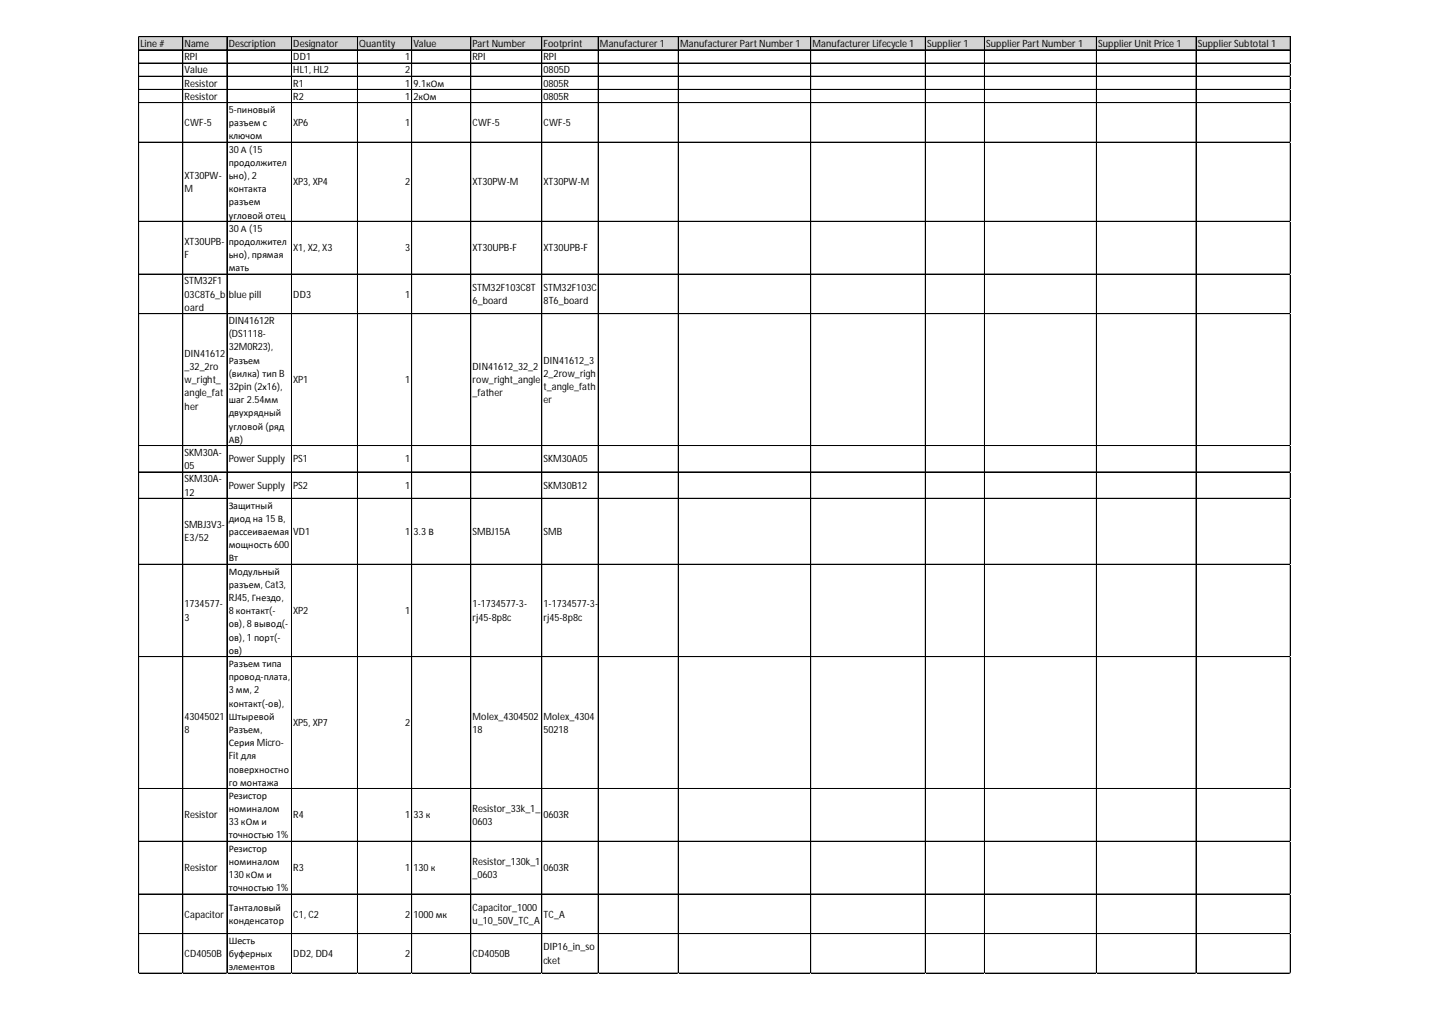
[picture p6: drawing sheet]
<svg xmlns="http://www.w3.org/2000/svg" width="297mm" height="210mm" viewBox="0 0 297 210" stroke-linecap="round" stroke-linejoin="round" font-family="sans-serif">
<defs><g id="words">
<g font-size="2.1">
<text x="29.2" y="9.8">Line #</text>
<text x="38.3" y="9.8">Name</text>
<text x="47.5" y="9.8">Description</text>
<text x="60.9" y="9.8">Designator</text>
<text x="74.6" y="9.8">Quantity</text>
<text x="85.9" y="9.8">Value</text>
<text x="98.2" y="9.8">PartNumber</text>
<text x="112.9" y="9.8">Footprint</text>
<text x="124.6" y="9.8">Manufacturer 1</text>
<text x="141.3" y="9.8">Manufacturer PartNumber 1</text>
<text x="168.8" y="9.8">Manufacturer Lifecycle 1</text>
<text x="192.6" y="9.8">Supplier 1</text>
<text x="204.9" y="9.8">SupplierPartNumber 1</text>
<text x="228.1" y="9.8">Supplier UnitPrice 1</text>
<text x="248.8" y="9.8">Supplier Subtotal 1</text>
<text x="38.3" y="12.5">RPI</text>
<text x="38.3" y="15.3">Value</text>
<text x="38.3" y="18">Resistor</text>
<text x="60.9" y="12.5">DD1</text>
<text x="60.9" y="15.3">HL1, HL2</text>
<text x="60.9" y="18">R1</text>
<text x="84.2" y="12.5">1</text>
<text x="84.2" y="15.3">2</text>
<text x="84.2" y="18">1</text>
<text x="85.9" y="18">9.1кОм</text>
<text x="98.2" y="12.5">RPI</text>
<text x="112.9" y="12.5">RPI</text>
<text x="112.9" y="15.3">0805D</text>
<text x="112.9" y="18">0805R</text>
<text x="38.3" y="20.7">Resistor</text>
<text x="47.5" y="23.5">5-пиновый</text>
<text x="60.9" y="20.7">R2</text>
<text x="84.2" y="20.7">1</text>
<text x="85.9" y="20.7">2кОм</text>
<text x="112.9" y="20.7">0805R</text>
<text x="38.3" y="26.2">CWF-5</text>
<text x="47.5" y="26.2">разъем с</text>
<text x="47.5" y="28.9">ключом</text>
<text x="60.9" y="26.2">XP6</text>
<text x="84.2" y="26.2">1</text>
<text x="98.2" y="26.2">CWF-5</text>
<text x="112.9" y="26.2">CWF-5</text>
<text x="47.5" y="31.7">30А (15</text>
<text x="47.5" y="34.4">продолжител</text>
<text x="38.3" y="37.2">XT30PW-</text>
<text x="38.3" y="39.9">M</text>
<text x="47.5" y="37.2">ьно), 2</text>
<text x="47.5" y="39.9">контакта</text>
<text x="60.9" y="38.5">XP3, XP4</text>
<text x="84.2" y="38.5">2</text>
<text x="98.2" y="38.5">XT30PW-M</text>
<text x="112.9" y="38.5">XT30PW-M</text>
<text x="47.5" y="42.6">разъем</text>
<text x="47.5" y="45.4">угловой отец</text>
<text x="38.3" y="50.9">XT30UPB-</text>
<text x="38.3" y="53.6">F</text>
<text x="47.5" y="48.1">30А (15</text>
<text x="47.5" y="50.9">продолжител</text>
<text x="47.5" y="53.6">ьно), прямая</text>
<text x="60.9" y="52.2">X1, X2, X3</text>
<text x="84.2" y="52.2">3</text>
<text x="98.2" y="52.2">XT30UPB-F</text>
<text x="112.9" y="52.2">XT30UPB-F</text>
<text x="38.3" y="59.1">STM32F1</text>
<text x="47.5" y="56.3">мать</text>
<text x="38.3" y="61.8">03C8T6_b</text>
<text x="38.3" y="64.5">oard</text>
<text x="47.5" y="61.8">blue pill</text>
<text x="60.9" y="61.8">DD3</text>
<text x="84.2" y="61.8">1</text>
<text x="98.2" y="60.4">STM32F103C8T</text>
<text x="98.2" y="63.1">6_board</text>
<text x="112.9" y="60.4">STM32F103C</text>
<text x="112.9" y="63.1">8T6_board</text>
<text x="47.5" y="67.3">DIN41612R</text>
<text x="47.5" y="70">(DS1118-</text>
<text x="38.3" y="74.1">DIN41612</text>
<text x="38.3" y="76.8">_32_2ro</text>
<text x="47.5" y="72.8">32M0R23),</text>
<text x="47.5" y="75.5">Разъем</text>
<text x="98.2" y="76.8">DIN41612_32_2</text>
<text x="112.9" y="75.5">DIN41612_3</text>
<text x="38.3" y="79.6">w_right_</text>
<text x="38.3" y="82.3">angle_fat</text>
<text x="47.5" y="78.2">(вилка) тип B</text>
<text x="47.5" y="81">32pin (2х16),</text>
<text x="47.5" y="83.7">шаг 2.54мм</text>
<text x="60.9" y="79.6">XP1</text>
<text x="84.2" y="79.6">1</text>
<text x="98.2" y="79.6">row_right_angle</text>
<text x="98.2" y="82.3">_father</text>
<text x="112.9" y="78.2">2_2row_righ</text>
<text x="112.9" y="81">t_angle_fath</text>
<text x="112.9" y="83.7">er</text>
<text x="38.3" y="85">her</text>
<text x="47.5" y="86.5">двухрядный</text>
<text x="47.5" y="89.2">угловой (ряд</text>
<text x="38.3" y="94.7">SKM30A-</text>
<text x="47.5" y="91.9">АВ)</text>
<text x="47.5" y="96">Power Supply</text>
<text x="60.9" y="96">PS1</text>
<text x="84.2" y="96">1</text>
<text x="112.9" y="96">SKM30A05</text>
<text x="38.3" y="97.4">05</text>
<text x="38.3" y="100.1">SKM30A-</text>
<text x="47.5" y="101.5">Power Supply</text>
<text x="60.9" y="101.5">PS2</text>
<text x="84.2" y="101.5">1</text>
<text x="112.9" y="101.5">SKM30B12</text>
<text x="38.3" y="102.9">12</text>
<text x="47.5" y="105.6">Защитный</text>
<text x="38.3" y="109.7">SMBJ3V3-</text>
<text x="38.3" y="112.4">E3/52</text>
<text x="47.5" y="108.4">диод на 15В,</text>
<text x="47.5" y="111.1">рассеиваемая</text>
<text x="47.5" y="113.8">мощность 600</text>
<text x="60.9" y="111.1">VD1</text>
<text x="84.2" y="111.1">1</text>
<text x="85.9" y="111.1">3.3В</text>
<text x="98.2" y="111.1">SMBJ15A</text>
<text x="112.9" y="111.1">SMB</text>
<text x="47.5" y="116.6">Вт</text>
<text x="47.5" y="119.3">Модульный</text>
<text x="47.5" y="122.1">разъем, Cat3,</text>
<text x="47.5" y="124.8">RJ45, Гнездо,</text>
<text x="38.3" y="126.1">1734577-</text>
<text x="38.3" y="128.9">3</text>
<text x="47.5" y="127.5">8контакт(-</text>
<text x="47.5" y="130.3">ов), 8вывод(-</text>
<text x="60.9" y="127.5">XP2</text>
<text x="84.2" y="127.5">1</text>
<text x="98.2" y="126.1">1-1734577-3-</text>
<text x="98.2" y="128.9">rj45-8p8c</text>
<text x="112.9" y="126.1">1-1734577-3-</text>
<text x="112.9" y="128.9">rj45-8p8c</text>
<text x="47.5" y="133">ов), 1 порт(-</text>
<text x="47.5" y="135.7">ов)</text>
<text x="47.5" y="138.5">Разъем типа</text>
<text x="47.5" y="141.2">провод-плата,</text>
<text x="47.5" y="144">3мм, 2</text>
<text x="38.3" y="149.4">43045021</text>
<text x="47.5" y="146.7">контакт(-ов),</text>
<text x="47.5" y="149.4">Штыревой</text>
<text x="98.2" y="149.4">Molex_4304502</text>
<text x="112.9" y="149.4">Molex_4304</text>
<text x="38.3" y="152.2">8</text>
<text x="47.5" y="152.2">Разъем,</text>
<text x="47.5" y="154.9">Серия Micro-</text>
<text x="60.9" y="150.8">XP5, XP7</text>
<text x="84.2" y="150.8">2</text>
<text x="98.2" y="152.2">18</text>
<text x="112.9" y="152.2">50218</text>
<text x="47.5" y="157.7">Fitдля</text>
<text x="47.5" y="160.4">поверхностно</text>
<text x="47.5" y="163.1">го монтажа</text>
<text x="47.5" y="165.9">Резистор</text>
<text x="38.3" y="169.9">Resistor</text>
<text x="47.5" y="168.6">номиналом</text>
<text x="47.5" y="171.3">33кОм и</text>
<text x="60.9" y="169.9">R4</text>
<text x="84.2" y="169.9">1</text>
<text x="85.9" y="169.9">33к</text>
<text x="98.2" y="168.6">Resistor_33k_1_</text>
<text x="98.2" y="171.3">0603</text>
<text x="112.9" y="169.9">0603R</text>
<text x="47.5" y="174.1">точностью 1%</text>
<text x="47.5" y="176.8">Резистор</text>
<text x="47.5" y="179.6">номиналом</text>
<text x="98.2" y="179.6">Resistor_130k_1</text>
<text x="38.3" y="180.9">Resistor</text>
<text x="47.5" y="182.3">130кОм и</text>
<text x="47.5" y="185">точностью 1%</text>
<text x="60.9" y="180.9">R3</text>
<text x="84.2" y="180.9">1</text>
<text x="85.9" y="180.9">130к</text>
<text x="98.2" y="182.3">_0603</text>
<text x="112.9" y="180.9">0603R</text>
<text x="38.3" y="190.5">Capacitor</text>
<text x="47.5" y="189.1">Танталовый</text>
<text x="47.5" y="191.8">конденсатор</text>
<text x="60.9" y="190.5">C1, C2</text>
<text x="84.2" y="190.5">2</text>
<text x="85.9" y="190.5">1000мк</text>
<text x="98.2" y="189.1">Capacitor_1000</text>
<text x="98.2" y="191.8">u_10_50V_TC_A</text>
<text x="112.9" y="190.5">TC_A</text>
<text x="47.5" y="196">Шесть</text>
<text x="112.9" y="197.3">DIP16_in_so</text>
<text x="38.3" y="198.7">CD4050B</text>
<text x="47.5" y="198.7">буферных</text>
<text x="47.5" y="201.5">элементов</text>
<text x="60.9" y="198.7">DD2, DD4</text>
<text x="84.2" y="198.7">2</text>
<text x="98.2" y="198.7">CD4050B</text>
<text x="112.9" y="200.1">cket</text>
</g>
</g></defs>
<path d="M28.8 7.7h239.3v2.7h-239.3z" fill="#d3d3d3"/>
<g fill="none" stroke="#000" stroke-width=".21">
<path d="M28.8 7.6v194.5M28.9 7.6h239.2M28.9 7.7h239.2M28.9 10.3h239.2M28.9 10.4h239.2M28.9 13.1h239.2M28.9 15.8h239.2M28.9 15.9h239.2M28.9 18.6h239.2M38 7.7v194.4M47.1 7.7l.1 194.4M60.5 7.7v194.4"/>
<path d="M60.6 7.7v194.4M74.3 7.7v194.4M85.5 7.7v194.4M97.8 7.7v194.4M112.5 7.7v194.4M112.6 7.7v194.4M124.3 7.7v194.4M140.9 7.7v194.4M168.4 7.7v194.4M192.2 7.7v194.4M192.3 7.7v194.4M204.5 7.7v194.4"/>
<path d="M227.7 7.7l.1 194.4M248.4 7.7v194.4M248.5 7.7v194.4M268 7.7v194.4M268.1 7.7v194.4M28.9 21.3h239.2M28.9 29.5h239.2M28.9 29.6h239.2M28.9 45.9h239.2M28.9 46h239.2M28.9 56.9h239.2M28.9 65.1h239.2"/>
<path d="M28.9 65.2h239.2M28.9 92.5h239.2M28.9 98h239.2M28.9 103.5h239.2M28.9 117.1h239.2M28.9 117.2h239.2M28.9 136.3h239.2M28.9 136.4h239.2M28.9 163.7h239.2M28.9 163.8h239.2M28.9 174.7h239.2M28.9 185.6h239.2"/>
<path d="M28.9 185.7h239.2M28.9 193.8h239.2M28.9 193.9h239.2M28.9 202h239.2M28.9 202.1h239.2"/>
</g>
<path d="M28.8 202.1v.1" fill="none" stroke="#d4d4d4" stroke-width=".21"/>
<path d="M28.8 202.1l.1 .1z" fill="#d4d4d4"/>
<path d="M38 202.1v.1" fill="none" stroke="#d4d4d4" stroke-width=".21"/>
<path d="M38 202.1l.1 .1z" fill="#d4d4d4"/>
<path d="M47.1 202.1v.1" fill="none" stroke="#d4d4d4" stroke-width=".21"/>
<path d="M47.1 202.1l.1 .1z" fill="#d4d4d4"/>
<path d="M60.5 202.1v.1" fill="none" stroke="#d4d4d4" stroke-width=".21"/>
<path d="M60.5 202.1l.1 .1z" fill="#d4d4d4"/>
<path d="M74.3 202.1v.1" fill="none" stroke="#d4d4d4" stroke-width=".21"/>
<path d="M74.3 202.1v.1z" fill="#d4d4d4"/>
<path d="M85.5 202.1v.1" fill="none" stroke="#d4d4d4" stroke-width=".21"/>
<path d="M85.5 202.1l.1 .1z" fill="#d4d4d4"/>
<path d="M97.8 202.1v.1" fill="none" stroke="#d4d4d4" stroke-width=".21"/>
<path d="M97.8 202.1l.1 .1z" fill="#d4d4d4"/>
<path d="M112.5 202.1v.1" fill="none" stroke="#d4d4d4" stroke-width=".21"/>
<path d="M112.5 202.1l.1 .1z" fill="#d4d4d4"/>
<path d="M124.3 202.1v.1" fill="none" stroke="#d4d4d4" stroke-width=".21"/>
<path d="M124.3 202.1v.1z" fill="#d4d4d4"/>
<path d="M140.9 202.1v.1" fill="none" stroke="#d4d4d4" stroke-width=".21"/>
<path d="M140.9 202.1l.1 .1z" fill="#d4d4d4"/>
<path d="M168.4 202.1v.1" fill="none" stroke="#d4d4d4" stroke-width=".21"/>
<path d="M168.4 202.1l.1 .1z" fill="#d4d4d4"/>
<path d="M192.2 202.1v.1" fill="none" stroke="#d4d4d4" stroke-width=".21"/>
<path d="M192.2 202.1l.1 .1z" fill="#d4d4d4"/>
<path d="M204.5 202.1v.1" fill="none" stroke="#d4d4d4" stroke-width=".21"/>
<path d="M204.5 202.1l.1 .1z" fill="#d4d4d4"/>
<path d="M227.7 202.1v.1" fill="none" stroke="#d4d4d4" stroke-width=".21"/>
<path d="M227.7 202.1l.1 .1z" fill="#d4d4d4"/>
<path d="M248.4 202.1v.1" fill="none" stroke="#d4d4d4" stroke-width=".21"/>
<path d="M248.4 202.1l.1 .1z" fill="#d4d4d4"/>
<path d="M268 202.1v.1" fill="none" stroke="#d4d4d4" stroke-width=".21"/>
<path d="M268 202.1l.1 .1z" fill="#d4d4d4"/>
<path d="M268.1 13.1h.1" fill="none" stroke="#d4d4d4" stroke-width=".21"/>
<path d="M268.1 13.1v.1z" fill="#d4d4d4"/>
<path d="M268.1 15.8h.1" fill="none" stroke="#d4d4d4" stroke-width=".21"/>
<path d="M268.1 15.8v.1z" fill="#d4d4d4"/>
<path d="M268.1 18.6h.1" fill="none" stroke="#d4d4d4" stroke-width=".21"/>
<path d="M268.1 18.6v.1z" fill="#d4d4d4"/>
<path d="M268.1 21.3h.1" fill="none" stroke="#d4d4d4" stroke-width=".21"/>
<path d="M268.1 21.3v.1z" fill="#d4d4d4"/>
<path d="M268.1 29.5h.1" fill="none" stroke="#d4d4d4" stroke-width=".21"/>
<path d="M268.1 29.5v.1z" fill="#d4d4d4"/>
<path d="M268.1 45.9h.1" fill="none" stroke="#d4d4d4" stroke-width=".21"/>
<path d="M268.1 45.9v.1z" fill="#d4d4d4"/>
<path d="M268.1 56.9h.1" fill="none" stroke="#d4d4d4" stroke-width=".21"/>
<path d="M268.1 56.9v.1z" fill="#d4d4d4"/>
<path d="M268.1 65.1h.1" fill="none" stroke="#d4d4d4" stroke-width=".21"/>
<path d="M268.1 65.1v.1z" fill="#d4d4d4"/>
<path d="M268.1 92.5h.1" fill="none" stroke="#d4d4d4" stroke-width=".21"/>
<path d="M268.1 92.5v.1z" fill="#d4d4d4"/>
<path d="M268.1 98h.1" fill="none" stroke="#d4d4d4" stroke-width=".21"/>
<path d="M268.1 98v.1z" fill="#d4d4d4"/>
<path d="M268.1 103.5h.1" fill="none" stroke="#d4d4d4" stroke-width=".21"/>
<path d="M268.1 103.5v.1z" fill="#d4d4d4"/>
<path d="M268.1 117.1h.1" fill="none" stroke="#d4d4d4" stroke-width=".21"/>
<path d="M268.1 117.1v.1z" fill="#d4d4d4"/>
<path d="M268.1 136.3h.1" fill="none" stroke="#d4d4d4" stroke-width=".21"/>
<path d="M268.1 136.3v.1z" fill="#d4d4d4"/>
<path d="M268.1 163.7h.1" fill="none" stroke="#d4d4d4" stroke-width=".21"/>
<path d="M268.1 163.7v.1z" fill="#d4d4d4"/>
<path d="M268.1 174.7h.1" fill="none" stroke="#d4d4d4" stroke-width=".21"/>
<path d="M268.1 174.7v.1z" fill="#d4d4d4"/>
<path d="M268.1 185.6h.1" fill="none" stroke="#d4d4d4" stroke-width=".21"/>
<path d="M268.1 185.6v.1z" fill="#d4d4d4"/>
<path d="M268.1 193.8h.1" fill="none" stroke="#d4d4d4" stroke-width=".21"/>
<path d="M268.1 193.8v.1z" fill="#d4d4d4"/>
<path d="M268.1 202h.1" fill="none" stroke="#d4d4d4" stroke-width=".21"/>
<path d="M268.1 202v.1z" fill="#d4d4d4"/>
<use href="#words"/>
</svg>
